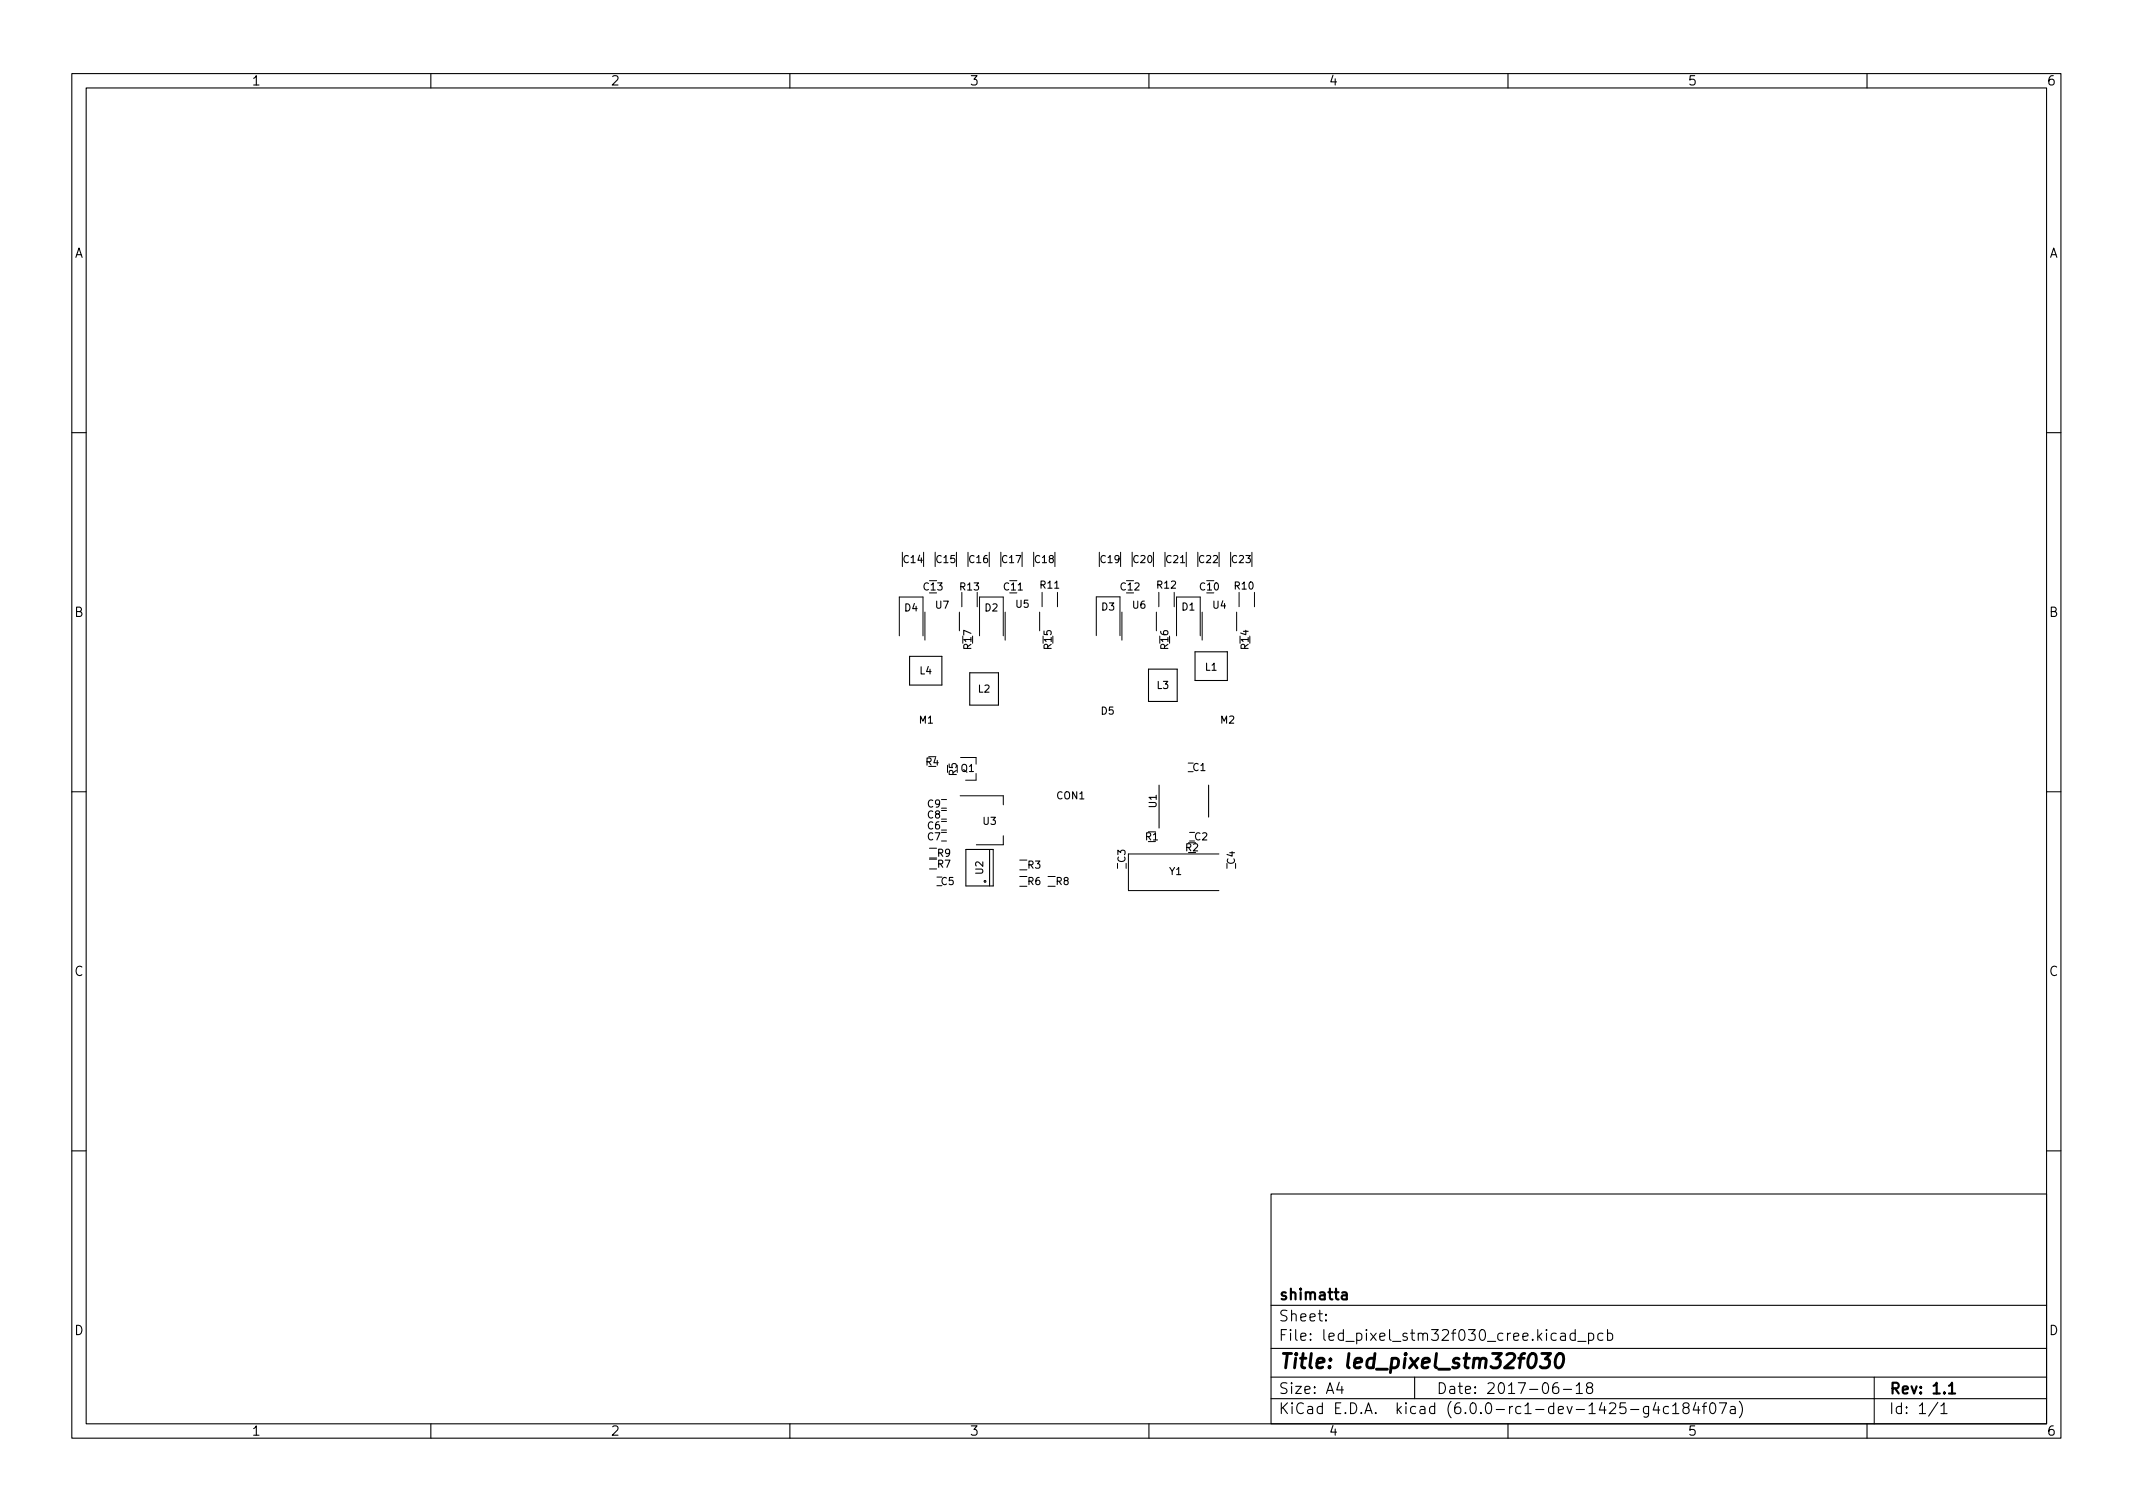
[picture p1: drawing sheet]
<svg xmlns="http://www.w3.org/2000/svg" width="297mm" height="210mm" viewBox="0 0 297 210" stroke-linecap="round" stroke-linejoin="round" font-family="sans-serif">
<defs><g id="words">
<text font-size="2.8" x="178" y="190.6">Title: led_pixel_stm32f030</text>
<g font-size="2.1">
<text x="178" y="184">Sheet:</text>
<text x="178" y="181">shimatta</text>
<text x="178" y="186.7">File: led_pixel_stm32f030_cree.kicad_pcb</text>
<text x="178" y="196.9">KiCad E.D.A. kicad (6.0.0-rc1-dev-1425-g4c184f07a)</text>
<text x="178" y="194.1">Size: A4</text>
<text x="200" y="194.1">Date: 2017-06-18</text>
<text x="263" y="194.1">Rev: 1.1</text>
<text x="263" y="196.9">Id: 1/1</text>
</g>
<g font-size="1.8">
<text x="35" y="11.9">1</text>
<text x="85" y="11.9">2</text>
<text x="135" y="11.9">3</text>
<text x="185" y="11.9">4</text>
<text x="235" y="11.9">5</text>
<text x="285" y="11.9">6</text>
<text x="10.3" y="35.9">A</text>
<text x="285.3" y="35.9">A</text>
<text x="10.3" y="85.9">B</text>
<text x="285.3" y="85.9">B</text>
<text x="10.3" y="135.9">C</text>
<text x="285.3" y="135.9">C</text>
<text x="10.3" y="185.9">D</text>
<text x="285.3" y="185.9">D</text>
<text x="35" y="199.9">1</text>
<text x="85" y="199.9">2</text>
<text x="135" y="199.9">3</text>
<text x="185" y="199.9">4</text>
<text x="235" y="199.9">5</text>
<text x="285" y="199.9">6</text>
</g>
<g font-size="1.4">
<text x="125.9" y="78.4">C14</text>
<text x="128.7" y="82.2">C13</text>
<text x="130.4" y="78.4">C15</text>
<text x="133.7" y="82.2">R13</text>
<text x="135" y="78.4">C16</text>
<text x="139.6" y="78.4">C17</text>
<text x="139.8" y="82.2">C11</text>
<text x="144.2" y="78.4">C18</text>
<text x="144.9" y="82">R11</text>
<text x="153.3" y="78.4">C19</text>
<text x="156.1" y="82.2">C12</text>
<text x="157.9" y="78.4">C20</text>
<text x="161.2" y="82">R12</text>
<text x="162.4" y="78.4">C21</text>
<text x="167" y="78.4">C22</text>
<text x="167.1" y="82.2">C10</text>
<text x="171.6" y="78.4">C23</text>
<text x="172" y="82.1">R10</text>
<text x="126" y="85.1">D4</text>
<text x="130.3" y="84.7">U7</text>
<text x="137.2" y="85.1">D2</text>
<text x="141.5" y="84.6">U5</text>
<text x="153.4" y="85">D3</text>
<text x="157.7" y="84.7">U6</text>
<text x="164.6" y="85">D1</text>
<text x="168.9" y="84.7">U4</text>
<text x="128.1" y="93.9">L4</text>
<text x="135.3" y="90.3" transform="rotate(-90 135.3 90.3)">R17</text>
<text x="146.4" y="90.3" transform="rotate(-90 146.4 90.3)">R15</text>
<text x="161.1" y="95.9">L3</text>
<text x="162.7" y="90.3" transform="rotate(-90 162.7 90.3)">R16</text>
<text x="167.9" y="93.4">L1</text>
<text x="173.9" y="90.3" transform="rotate(-90 173.9 90.3)">R14</text>
<text x="128" y="100.7">M1</text>
<text x="136.2" y="96.4">L2</text>
<text x="153.4" y="99.5">D5</text>
<text x="170" y="100.7">M2</text>
<text x="128.9" y="106.6">R4</text>
<text x="133.2" y="108" transform="rotate(-90 133.2 108)">R5</text>
<text x="133.8" y="107.5">Q1</text>
<text x="166.1" y="107.4">C1</text>
<text x="129.2" y="114">C8</text>
<text x="129.2" y="112.4">C9</text>
<text x="147.2" y="111.3">CON1</text>
<text x="161.1" y="112.4" transform="rotate(-90 161.1 112.4)">U1</text>
<text x="129.2" y="115.5">C6</text>
<text x="129.2" y="117">C7</text>
<text x="130.6" y="119.3">R9</text>
<text x="136.9" y="114.8">U3</text>
<text x="159.5" y="117">R1</text>
<text x="165.1" y="118.5">R2</text>
<text x="166.4" y="117">C2</text>
<text x="130.6" y="120.8">R7</text>
<text x="131.1" y="123.2">C5</text>
<text x="136.9" y="121.7" transform="rotate(-90 136.9 121.7)">U2</text>
<text x="143.1" y="120.9">R3</text>
<text x="143.1" y="123.2">R6</text>
<text x="147.1" y="123.2">R8</text>
<text x="156.7" y="120.1" transform="rotate(-90 156.7 120.1)">C3</text>
<text x="162.9" y="121.8">Y1</text>
<text x="172" y="120.3" transform="rotate(-90 172 120.3)">C4</text>
</g>
</g></defs>
<g fill="none" stroke="#000" stroke-width=".15">
<path d="M10 10.2h277v190.1h-277zM12 12.2h273v186.1h-273zM60 10.2v2M110 10.2v2M160 10.2v2M210 10.2v2M260 10.2v2M10 60.2h2M285 60.2h2M126.7 91.4h4.5v4h-4.5zM135 93.7h4v4.5h-4zM159.9 93.2h4v4.5h-4z"/>
<path d="M166.4 90.8h4.5v4h-4.5zM10 110.2h2M134.5 118.3h3.8v5.1h-3.8zM137.8 118.3v5.1M161.4 109.3v6M168.3 109.3v4.5M285 110.2h2M10 160.2h2M177 166.3h108v32h-108zM285 160.2h2M60 198.3v2M110 198.3v2"/>
<path d="M160 198.3v2M177 194.8h108M177 191.8h108M177 187.8h108M177 181.8h108M184.6 183.8l.1 .1h-.1v-.1v.1M184.6 183l.1 .1h-.1v-.1v.1M186.5 192.5l-.4 1h1M186.9 193v1M197 191.8v3M210 198.3v2M216.9 192.5a.59 .59 0 0 0-.7 .7v.5l.2 .3h.4l.2-.1 .1-.5-.2-.2-.4-.1-.3 .3"/>
<path d="M217.4 185.7l.1-.1 .4 .1 .1 .9M217.7 193.5h1.2M218 186l-.5 .1a.29 .29 0 0 0-.2 .2 .29 .29 0 0 0 .2 .3h.5M219.4 185.7l-.5-.1-.3 .3v.4l.2 .3h.1h.5M219.4 185.1v1.5M219.5 193l.4-.5v1.5M219.5 194h.9M219.7 186.8h1.2M221.2 193.2l-.1-.1a.31 .31 0 0 1-.2-.3 .31 .31 0 0 1 .3-.3l.4 .1a.31 .31 0 0 1 .2 .3 .31 .31 0 0 1-.3 .3h-.3l-.3 .3 .1 .4 .2 .1h.3l.3-.3-.1-.4-.2-.1M221.2 185.7l.4-.1 .3 .3v.4l-.1 .3h-.2h-.4M221.2 185.6v1.5M223.2 185.7l-.4-.1-.3 .3v.4l.1 .3h.2h.4"/>
<path d="M223.9 185.7l.4-.1 .3 .3v.4l-.2 .3h-.1h-.4M223.9 185.1v1.5M227.1 196.3h1.1M229.6 195.8v1.2a.41 .41 0 0 1-.7 .3M229.6 195.9l-.5-.1-.2 .3v.4l.1 .3h.1h.5M230.6 195.3l-.4 1h.9M230.9 195.8v1M232.4 195.9l-.5-.1-.3 .3v.4l.2 .3h.1h.5M232.9 195.8l.5-.5v1.5M232.9 196.8h.9M234.6 196l-.1-.1a.31 .31 0 0 1-.1-.3 .31 .31 0 0 1 .2-.3l.5 .1a.31 .31 0 0 1 .1 .3 .31 .31 0 0 1-.3 .3h-.3l-.2 .3v.2l.2 .3h.5l.1-.3-.1-.4-.2-.1M236.1 195.3l-.3 1h.9"/>
<path d="M236.5 195.8v1M237.1 195.8h.5M237.6 195.3l-.2 .1-.1 .1v1.3M238.3 195.4a.36 .36 0 0 1 .6 .2 .77 .77 0 0 1-.5 1.2 1 1 0 0 1-.1-1.4zM239.4 195.3h1l-.6 1.5M241 195.9l.1-.1 .5 .1v.9M241.6 196.2l-.5 .1a.29 .29 0 0 0-.2 .2 .29 .29 0 0 0 .2 .3h.5M242.2 195.1a1.72 1.72 0 0 1 0 2.3M260 198.3v2M261 191.8v6.5M269.9 195.3l-1.3 1.9M270.3 195.8l.4-.5v1.5"/>
<path d="M270.3 196.8h.8"/>
<circle cx="137.2" cy="122.7" r=".13"/>
</g>
<path d="M186.9 180l.2-.1 .4 .1 .1 .9M187.6 180.3l-.5 .1a.29 .29 0 0 0-.3 .2 .29 .29 0 0 0 .3 .3h.5M271.4 193l.4-.5v1.5M271.4 194h.9" fill="none" stroke="#000" stroke-width=".3"/>
<path d="M213.1 188.7a.46 .46 0 0 1 .5-.2 .46 .46 0 0 1 .3 .3 1.15 1.15 0 0 1-.8 1.7l-.1-.1a1.54 1.54 0 0 1 .1-1.7zM214.7 188.5h1.3l-.8 .7h.3l.2 .2 .1 .7-.2 .2-.3 .2h-.5l-.3-.2M216.9 188.7a.46 .46 0 0 1 .5-.2 .46 .46 0 0 1 .3 .3 1.15 1.15 0 0 1-.8 1.7l-.1-.1a1.54 1.54 0 0 1 .1-1.7z" fill="none" stroke="#000" stroke-width=".4"/>
<g fill="none" stroke="#000" stroke-width=".14">
<path d="M125.2 88.5v-5.4h3.3v5.4M128.8 85.2v3.9M133.6 85.2v2.6M133.9 82.5v2M136.1 82.5v2M136.4 88.5v-5.4h3.3v5.4M140 85.2v3.9M144.8 85.2v2.6M145.1 82.5v2M147.3 82.5v2M152.7 88.5v-5.4h3.3v5.4M156.2 85.2v3.9"/>
<path d="M161 85.2v2.6M161.4 82.5v2M163.5 82.5v2M163.8 88.5v-5.4h3.3v5.4M167.4 85.2v3.9M172.2 85.2v2.6M172.6 82.5v2M174.7 82.5v2M129.4 119.6h1M129.4 119.5h1M129.4 118.1h1M131.1 115.9h.7"/>
<path d="M131.1 115.6h.7M131.1 114.4h.7M131.1 117.1h.7M131.1 112.9h.7M131.1 114.1h.7M131.1 112.5h.7M131.1 111.3h.7M133.7 110.8h6v1.3M133.8 105.5h2.1v.9M135.9 107.7v.9h-1.4M139.7 116.4v1.2h-3.7M142 119.8h1"/>
<path d="M165.5 106.3h.7M165.5 107.5h.7M165.7 115.9h.7M169.7 118.9h-12.6v5.1h12.6M129.4 121h1M130.5 122.1h.7M130.5 123.3h.7M142 121.1h1M142 122h1M142 123.4h1M145.9 122h1M145.9 123.4h1"/>
<path d="M155.6 120.2v.7M156.8 120.2v.7M170.9 120.2v.7M172.1 120.2v.7"/>
</g>
<use href="#words"/>
</svg>
